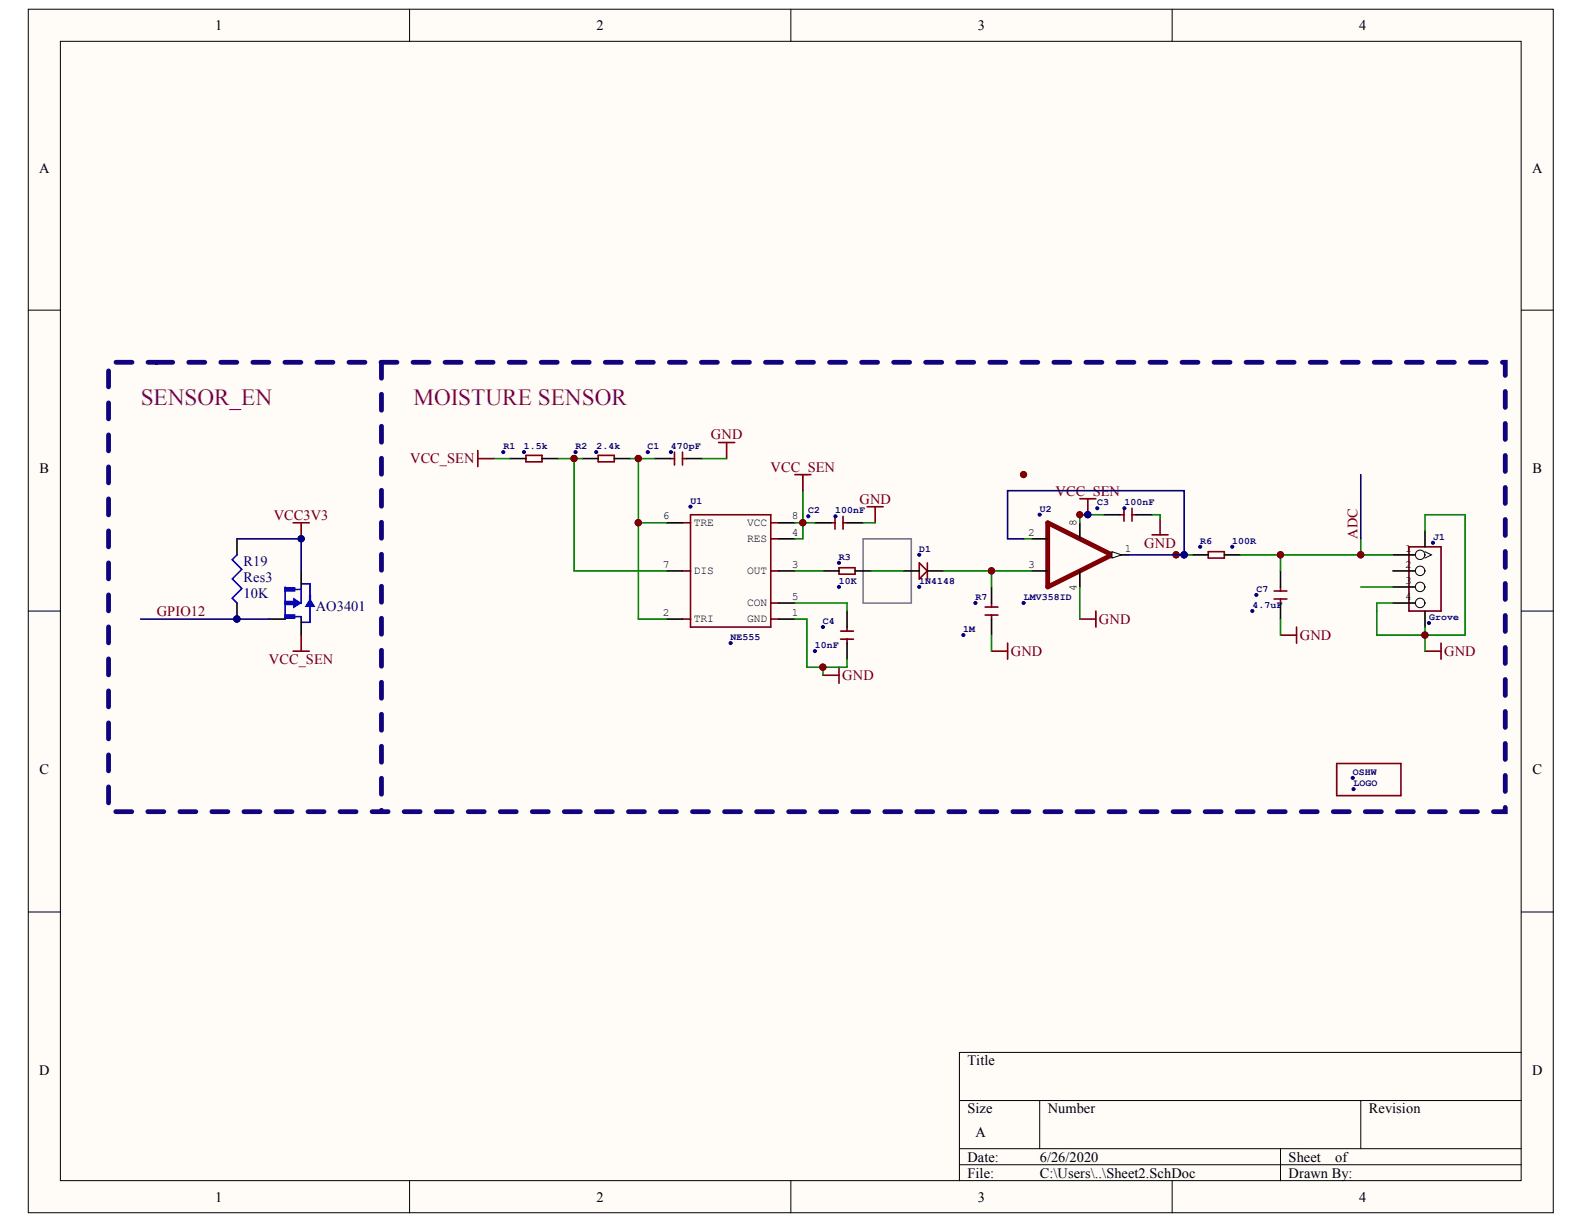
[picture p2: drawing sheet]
<svg xmlns="http://www.w3.org/2000/svg" width="279mm" height="216mm" viewBox="0 0 279 216" stroke-linecap="round" stroke-linejoin="round" font-family="sans-serif">
<defs><g id="words">
<g font-size="4.1" fill="#800080">
<text x="24.8" y="71.5">SENSOR_EN</text>
<text x="72.9" y="71.5">MOISTURE SENSOR</text>
</g>
<g font-size="2.5">
<text x="38" y="5.3">1</text>
<text x="105.2" y="5.3">2</text>
<text x="172.5" y="5.3">3</text>
<text x="239.7" y="5.3">4</text>
<text x="6.9" y="30.4">A</text>
<text x="270.2" y="30.4">A</text>
<text x="7" y="83.5">B</text>
<text x="270.3" y="83.5">B</text>
<text x="7" y="136.6">C</text>
<text x="270.3" y="136.6">C</text>
<text x="6.9" y="189.7">D</text>
<text x="170.6" y="187.9">Title</text>
<text x="270.2" y="189.7">D</text>
<text x="170.6" y="196.4">Size</text>
<text x="184.8" y="196.4">Number</text>
<text x="241.5" y="196.4">Revision</text>
<text x="172.1" y="200.6">A</text>
<text x="170.6" y="204.9">Date:</text>
<text x="170.6" y="207.7">File:</text>
<text x="183.4" y="204.9">6/26/2020</text>
<text x="183.4" y="207.7">C:\Users\..\Sheet2.SchDoc</text>
<text x="227.3" y="204.9">Sheet</text>
<text x="227.3" y="207.7">Drawn By:</text>
<text x="235.5" y="204.9">of</text>
<text x="38" y="212">1</text>
<text x="105.2" y="212">2</text>
<text x="172.5" y="212">3</text>
<text x="239.7" y="212">4</text>
</g>
<g font-size="2.5" fill="#800000">
<text x="125.4" y="77.5">GND</text>
<text x="72.3" y="81.7">VCC_SEN</text>
<text x="135.9" y="83.2">VCC_SEN</text>
<text x="151.6" y="88.8">GND</text>
<text x="186.2" y="87.4">VCC_SEN</text>
<text x="48.3" y="91.7">VCC3V3</text>
<text x="239.5" y="95.1" transform="rotate(-90 239.5 95.1)">ADC</text>
<text x="201.8" y="96.6">GND</text>
<text x="27.7" y="108.7">GPIO12</text>
<text x="193.8" y="110.1">GND</text>
<text x="229.3" y="112.9">GND</text>
<text x="47.4" y="117.2">VCC_SEN</text>
<text x="148.6" y="120">GND</text>
<text x="178.3" y="115.7">GND</text>
<text x="254.7" y="115.7">GND</text>
</g>
<g font-size="2.5" fill="#000080">
<text x="43" y="99.9">R19</text>
<text x="43" y="105.5">10K</text>
<text x="43" y="102.7">Res3</text>
<text x="55.7" y="107.8">AO3401</text>
</g>
<g font-size="2">
<text x="116.9" y="91.6">6</text>
<text x="122.4" y="92.7">TRE</text>
<text x="131.8" y="95.6">RES</text>
<text x="131.8" y="92.7">VCC</text>
<text x="139.6" y="94.5">4</text>
<text x="139.6" y="91.6">8</text>
<text x="181.3" y="94.5">2</text>
<text x="189.9" y="92.8" transform="rotate(-90 189.9 92.8)">8</text>
<text x="116.9" y="100.1">7</text>
<text x="122.4" y="101.2">DIS</text>
<text x="131.8" y="101.2">OUT</text>
<text x="139.6" y="100.1">3</text>
<text x="181.3" y="100.1">3</text>
<text x="198.4" y="97.3">1</text>
<text x="247.9" y="97.3">1</text>
<text x="247.9" y="100.1">2</text>
<text x="131.8" y="106.9">CON</text>
<text x="139.6" y="105.7">5</text>
<text x="189.9" y="104.2" transform="rotate(-90 189.9 104.2)">4</text>
<text x="247.9" y="103">3</text>
<text x="247.9" y="105.7">4</text>
<text x="116.9" y="108.6">2</text>
<text x="122.4" y="109.7">TRI</text>
<text x="131.8" y="109.7">GND</text>
<text x="139.6" y="108.6">1</text>
</g>
<g font-size="1.7" fill="#000080">
<text x="88.8" y="79.2">R1</text>
<text x="92.4" y="79.2">1.5k</text>
<text x="101.5" y="79.2">R2</text>
<text x="105.2" y="79.2">2.4k</text>
<text x="114.2" y="79.2">C1</text>
<text x="118.3" y="79.2">470pF</text>
<text x="121.8" y="88.8">U1</text>
<text x="193.6" y="89.1">C3</text>
<text x="198.3" y="89.1">100nF</text>
<text x="142.6" y="90.6">C2</text>
<text x="147.3" y="90.6">100nF</text>
<text x="183.4" y="90.3">U2</text>
<text x="211.7" y="95.9">R6</text>
<text x="217.4" y="95.9">100R</text>
<text x="252.8" y="95.2">J1</text>
<text x="148" y="98.8">R3</text>
<text x="162.1" y="97.3">D1</text>
<text x="148" y="103">10K</text>
<text x="162.1" y="103">1N4148</text>
<text x="172.1" y="105.8">R7</text>
<text x="180.6" y="105.8">LMV358ID</text>
<text x="220.9" y="107.3">4.7uF</text>
<text x="221.6" y="104.4">C7</text>
<text x="128.9" y="112.9">NE555</text>
<text x="145.1" y="110.1">C4</text>
<text x="169.9" y="111.5">1M</text>
<text x="252.1" y="109.4">Grove</text>
<text x="143.7" y="114.3">10nF</text>
<text x="238.6" y="136.7">OSHW</text>
<text x="238.8" y="138.7">LOGO</text>
</g>
</g></defs>
<g fill="#fffcf8" stroke="#000" stroke-width=".18">
<path d="M5 1.6h269v212.3h-269z"/>
<path d="M10.7 7.3h257.6v201h-257.6z"/>
</g>
<g fill="none" stroke="#000" stroke-width=".18">
<path d="M72.2 1.6v5.7M139.5 1.6v5.7M206.8 1.6v5.7M5 54.7h5.7M268.3 54.7h5.7M251.4 97.3l1.1 .6-1.1 .5M5 107.8h5.7M268.3 107.8h5.7M5 160.9h5.7M268.3 160.9h5.7M169.2 194.1h99.1M183.4 194.1v8.5"/>
<path d="M240 194.1v8.5M268.3 185.6h-99.1v22.7M72.2 208.3v5.6M139.5 208.3v5.6M169.2 202.6h99.1M169.2 205.4h99.1M206.8 208.3v5.6M225.9 202.6v5.7"/>
</g>
<g fill="#000080" stroke="#000080" stroke-width=".18">
<circle cx="101.3" cy="80.9" r=".55"/>
<circle cx="112.6" cy="92.2" r=".55"/>
<circle cx="112.6" cy="80.9" r=".55"/>
<circle cx="141.6" cy="92.2" r=".55"/>
<circle cx="145.1" cy="117.7" r=".55"/>
<circle cx="174.9" cy="100.7" r=".55"/>
<circle cx="207.4" cy="97.9" r=".55"/>
<circle cx="225.9" cy="97.9" r=".55"/>
<circle cx="240" cy="97.9" r=".55"/>
<circle cx="251.3" cy="112" r=".55"/>
<circle cx="121.8" cy="89.4" r=".27"/>
<circle cx="128.9" cy="113.4" r=".27"/>
<circle cx="114.3" cy="79.7" r=".27"/>
<circle cx="118.3" cy="79.7" r=".27"/>
<circle cx="142.6" cy="91.1" r=".27"/>
<circle cx="147.4" cy="91.1" r=".27"/>
<circle cx="145.1" cy="110.6" r=".27"/>
<circle cx="143.7" cy="114.8" r=".27"/>
<circle cx="88.8" cy="79.7" r=".27"/>
<circle cx="92.4" cy="79.7" r=".27"/>
<circle cx="101.5" cy="79.7" r=".27"/>
<circle cx="105.2" cy="79.7" r=".27"/>
<circle cx="148" cy="99.3" r=".27"/>
<circle cx="148" cy="103.5" r=".27"/>
</g>
<path d="M152.2 95h8.5v11.4h-8.5z" fill="none" stroke="#808080" stroke-width=".28"/>
<g fill="none" stroke="#800000" stroke-width=".28">
<path d="M119 79.8v2.2M120.4 79.8v2.2M92.8 80.3h2.8v1.2h-2.8zM105.5 80.3h2.8v1.2h-2.8zM118.3 80.9h.7M120.4 92.2h1.4M120.4 80.9h.7M121.8 90.8h14.2v19.8h-14.2zM136 92.2h1.4M136 95h1.4M146.6 92.2h.7M147.3 91.1v2.2"/>
<path d="M148.7 92.2h.7M148.7 91.1v2.2M248.5 96.5h5.7v11.3h-5.7zM120.4 100.7h1.4M120.4 109.2h1.4M136 100.7h1.4M136 109.2h1.4M136 106.4h1.4M148 100.1h2.8v1.2h-2.8zM148.3 111.3h2.2M148.3 112.7h2.2M149.4 110.6v.7"/>
<path d="M149.4 112.7v.7"/>
</g>
<g fill="none" stroke="#000" stroke-width=".28">
<path d="M89.9 80.9h2.9M95.6 80.9h2.8M102.7 80.9h2.8M108.3 80.9h2.9M115.4 80.9h2.9M117.6 92.2h2.8M121.1 80.9h2.8M137.4 95h2.8M137.4 92.2h2.8M143.7 92.2h2.9M149.4 92.2h2.8M245.7 97.9h5.7"/>
<path d="M117.6 109.2h2.8M117.6 100.7h2.8M137.4 109.2h2.8M137.4 100.7h2.8M137.4 106.4h2.8M145.2 100.7h2.8M149.4 107.8v2.8M149.4 113.4v2.9M150.8 100.7h2.9"/>
</g>
<circle cx="250.5" cy="97.9" r=".84" fill="#fffcf8" stroke="#000" stroke-width=".18"/>
<path d="M245.7 100.7h5.7" fill="none" stroke="#000" stroke-width=".28"/>
<circle cx="250.5" cy="100.7" r=".84" fill="#fffcf8" stroke="#000" stroke-width=".18"/>
<path d="M245.7 103.5h5.7" fill="none" stroke="#000" stroke-width=".28"/>
<circle cx="250.5" cy="103.5" r=".84" fill="#fffcf8" stroke="#000" stroke-width=".18"/>
<path d="M245.7 106.4h5.7" fill="none" stroke="#000" stroke-width=".28"/>
<circle cx="250.5" cy="106.4" r=".84" fill="#fffcf8" stroke="#000" stroke-width=".18"/>
<path d="M182 95h2.8M196.1 97.9h2.9M251.4 93.6v2.9M159.3 100.7h2.9M163.6 100.7h2.8M182 100.7h2.8M251.4 107.8v2.8" fill="none" stroke="#000" stroke-width=".28"/>
<g fill="#000080" stroke="#000080" stroke-width=".18">
<circle cx="252.8" cy="95.7" r=".27"/>
<circle cx="252" cy="109.9" r=".27"/>
<circle cx="162.1" cy="97.9" r=".27"/>
<circle cx="162.1" cy="103.5" r=".27"/>
<circle cx="238.6" cy="137.2" r=".27"/>
<circle cx="238.7" cy="139.2" r=".27"/>
</g>
<path d="M162.2 99.3l1.4 1.4-1.4 1.4zM163.6 99.3v2.8M235.8 134.7h11.3v5.6h-11.3z" fill="none" stroke="#800000" stroke-width=".28"/>
<path d="M184.8 92.2l11.3 5.7-11.3 5.6z" fill="none" stroke="#800000" stroke-width=".85"/>
<path d="M196.1 97.3l1.7 .6-1.7 .5z" fill="#fffcf8"/>
<path d="M196.1 97.3l1.7 .6-1.7 .5z" fill="none" stroke="#000" stroke-width=".18"/>
<path d="M190.5 92.2v2.8M194.7 90.8h2.8M200.4 90.8h2.8M210.3 97.9h2.8M216 97.9h2.8M174.9 103.5v2.9M174.9 109.2v2.8M190.5 100.7v2.8M225.9 100.7v2.8M225.9 106.4v2.8" fill="none" stroke="#000" stroke-width=".28"/>
<g fill="#000080" stroke="#000080" stroke-width=".18">
<circle cx="183.4" cy="90.8" r=".27"/>
<circle cx="180.5" cy="106.4" r=".27"/>
<circle cx="172" cy="106.4" r=".27"/>
<circle cx="169.9" cy="112" r=".27"/>
<circle cx="211.7" cy="96.4" r=".27"/>
<circle cx="217.4" cy="96.4" r=".27"/>
<circle cx="221.6" cy="104.9" r=".27"/>
<circle cx="220.9" cy="107.8" r=".27"/>
<circle cx="193.5" cy="89.7" r=".27"/>
<circle cx="198.3" cy="89.7" r=".27"/>
<circle cx="191.9" cy="90.8" r=".55"/>
</g>
<g fill="none" stroke="#800000" stroke-width=".28">
<path d="M126.8 78.1h2.8M128.2 78.1v2.8M152.9 89.4h2.9M154.4 89.4v2.8M197.5 90.8h.8M198.3 89.7v2.2M199.7 89.7v2.2M199.7 90.8h.7M203.2 94.3h2.8M204.6 91.5v2.8M213.1 97.3h2.9v1.1h-2.9zM145.2 119.1h2.8"/>
<path d="M148 117.7v2.8M173.8 107.1h2.2M173.8 108.5h2.2M174.9 106.4v.7M174.9 108.5v.7M174.9 114.9h2.8M177.7 113.4v2.9M190.5 109.2h2.8M193.3 107.8v2.8M224.7 104.2h2.3M224.7 105.7h2.3M225.9 103.5v.7"/>
<path d="M225.9 105.7v.7M225.9 112h2.8M228.7 110.6v2.8M251.4 114.9h2.8M254.2 113.4v2.9"/>
</g>
<g fill="none" stroke="#008000" stroke-width=".28">
<path d="M87.1 80.9h2.8M98.4 80.9h4.3M101.3 80.9v19.8h16.3M111.2 80.9h4.2M112.6 92.2h5M112.6 80.9v28.3h5M123.9 80.9h4.3M140.2 92.2h3.5M141.6 86.6v8.4h-1.4M152.2 92.2h2.2M180.6 95h1.4M194.7 90.8h-4.2v1.4"/>
<path d="M203.2 90.8h1.4v.7M218.8 97.9h26.9M225.9 97.9v2.8M240 95v2.9M251.4 93.6v-2.8h7v21.2h-15.5v-5.6h2.8M140.2 109.2h2.1v8.5h7.1v-1.4M140.2 106.4h9.2v1.4M140.2 100.7h5M145.2 117.7v1.4M153.7 100.7h5.6M166.4 100.7h15.6M174.9 100.7v2.8"/>
<path d="M174.9 112v2.9M190.5 103.5v5.7M225.9 109.2v2.8M240 103.5h5.7M251.4 110.6v4.3"/>
</g>
<g fill="#800000" stroke="#800000" stroke-width=".18">
<circle cx="251.3" cy="112" r=".55"/>
<circle cx="145.1" cy="117.7" r=".55"/>
<circle cx="141.6" cy="92.2" r=".55"/>
<circle cx="190.5" cy="90.8" r=".55"/>
<circle cx="101.3" cy="80.9" r=".55"/>
<circle cx="112.6" cy="80.9" r=".55"/>
<circle cx="112.6" cy="92.2" r=".55"/>
<circle cx="174.9" cy="100.7" r=".55"/>
<circle cx="180.5" cy="83.7" r=".55"/>
<circle cx="207.4" cy="97.9" r=".55"/>
<circle cx="240" cy="97.9" r=".55"/>
<circle cx="225.9" cy="97.9" r=".55"/>
</g>
<g fill="#00f" stroke="#00f" stroke-width=".28">
<path d="M50.3 108.5h1.7v.5h-1.7z"/>
<path d="M50.3 106.1h1.7v.5h-1.7z"/>
<path d="M50.3 103.7h1.7v.5h-1.7z"/>
<path d="M54.6 105h.1v1.4h-.1z"/>
</g>
<path d="M50.3 103.5v5.7M51.4 104h1.7M51.4 108.8h1.7v.4M53.1 103.5v2.9h-1.8M53.1 103h1.6v2.8M54.7 106.8v3h-1.6" fill="none" stroke="#00f" stroke-width=".28"/>
<path d="M51.9 105.7l1.1 .7-1.1 .7z" fill="#00f"/>
<path d="M51.9 105.7l1.1 .7-1.1 .7z" fill="none" stroke="#00f" stroke-width=".28"/>
<path d="M54.7 105.8l.7 1.1h-1.4z" fill="#00f"/>
<path d="M41.8 97.9l-.8 .8 1.7 1.7-1.7 1.7 1.7 1.7-1.7 1.7 .8 .9M54.7 105.8l.7 1.1h-1.4z" fill="none" stroke="#00f" stroke-width=".28"/>
<path d="M41.8 95v2.9M41.8 106.4v2.8M47.5 109.2h2.8M53.1 100.7v2.8M53.1 109.2v2.8" fill="none" stroke="#000" stroke-width=".28"/>
<g fill="#000080" stroke="#000080" stroke-width=".18">
<circle cx="41.8" cy="109.2" r=".55"/>
<circle cx="53.1" cy="95" r=".55"/>
<circle cx="191.9" cy="90.8" r=".55"/>
<circle cx="208.9" cy="97.9" r=".55"/>
</g>
<path d="M84.3 79.5v2.8M51.7 92.2h2.8M53.1 92.2v2.8M84.3 80.9h2.8M140.2 83.7h2.8M141.6 83.7v2.9M190.5 88h2.8M191.9 88v2.8M51.7 114.9h2.8M53.1 112v2.9" fill="none" stroke="#800000" stroke-width=".28"/>
<path d="M41.8 95h11.3v5.7M180.6 95h-2.9v-8.4h31.2v11.3h-9.9M240 83.7v11.3M24.8 109.2h22.7" fill="none" stroke="#000080" stroke-width=".28"/>
<path d="M27.6 63.9h237.9v79.3h-246.4v-79.3h8.5M67.3 63.9v79.3" fill="none" stroke="#11037f" stroke-width=".85" stroke-dasharray="2.8 2.8"/>
<path d="M207.5 97.9h2.8" fill="none" stroke="#008000" stroke-width=".28"/>
<use href="#words"/>
</svg>
